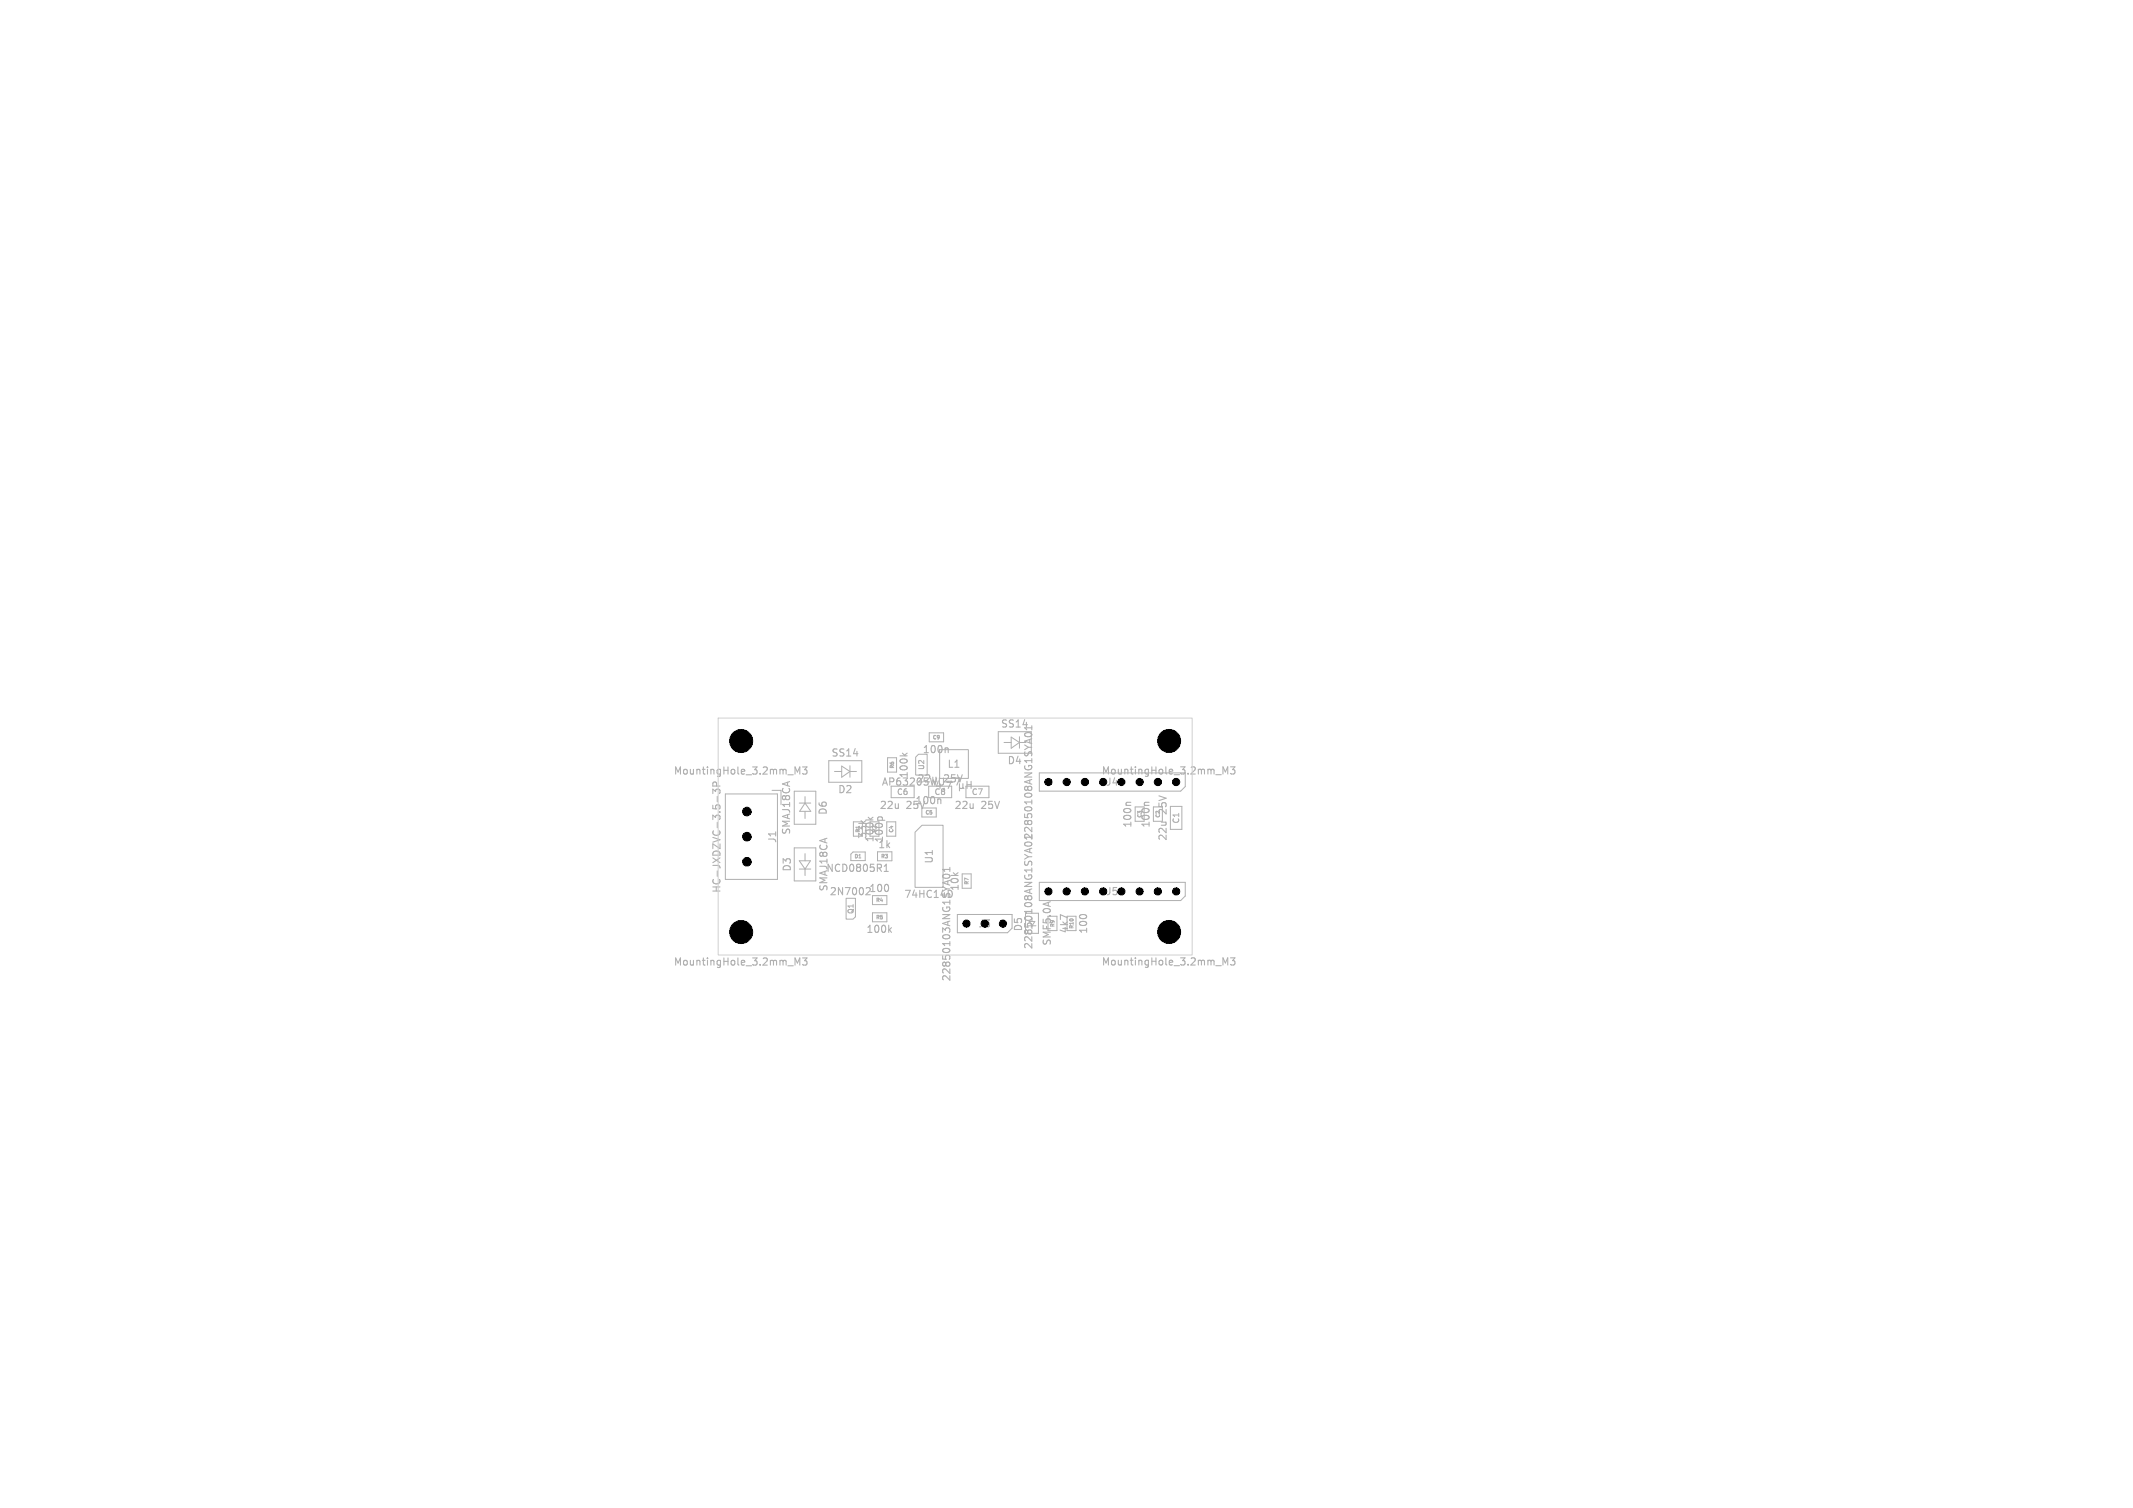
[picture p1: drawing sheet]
<svg xmlns="http://www.w3.org/2000/svg" width="297mm" height="210mm" viewBox="0 0 297 210" stroke-linecap="round" stroke-linejoin="round" font-family="sans-serif">
<defs><g id="words">
<g font-size="1.4" fill="#afafaf">
<text x="139.3" y="101.5">SS14</text>
<text x="115.7" y="105.6">SS14</text>
<text x="128.4" y="105.1">100n</text>
<text x="131.8" y="107.1">L1</text>
<text x="140.2" y="106.6">D4</text>
<text x="93.7" y="108.1">MountingHole_3.2mm_M3</text>
<text x="115.3" y="113.6" transform="rotate(-90 115.3 113.6)">D6</text>
<text x="116.6" y="110.7">D2</text>
<text x="122.4" y="112.9">22u</text>
<text x="122.7" y="109.6">AP63205WU-7</text>
<text x="126.2" y="112.9">25V</text>
<text x="126.6" y="108.5" transform="rotate(-90 126.6 108.5)">100k</text>
<text x="127.4" y="112.2">100n</text>
<text x="127.6" y="109.2">22u</text>
<text x="130.1" y="110.1">4,7</text>
<text x="131.4" y="109.2">25V</text>
<text x="132.8" y="112.9">22u</text>
<text x="136.6" y="112.9">25V</text>
<text x="153.3" y="108.1">MountingHole_3.2mm_M3</text>
<text x="153.9" y="109.6">J4</text>
<text x="162.6" y="113.4" transform="rotate(-90 162.6 113.4)">25V</text>
<text x="108.3" y="117.5" transform="rotate(-90 108.3 117.5)">J1</text>
<text x="110.2" y="116.4" transform="rotate(-90 110.2 116.4)">SMAJ18CA</text>
<text x="120.8" y="116.9" transform="rotate(-90 120.8 116.9)">33k</text>
<text x="121.8" y="117.4" transform="rotate(-90 121.8 117.4)">100k</text>
<text x="122.2" y="118.3">1k</text>
<text x="123.1" y="117.5" transform="rotate(-90 123.1 117.5)">100p</text>
<text x="143.9" y="117.1" transform="rotate(-90 143.9 117.1)">22850108ANG1SYA01</text>
<text x="157.7" y="115.4" transform="rotate(-90 157.7 115.4)">100n</text>
<text x="160.3" y="115.4" transform="rotate(-90 160.3 115.4)">100n</text>
<text x="162.6" y="117.2" transform="rotate(-90 162.6 117.2)">22u</text>
<text x="100.5" y="124.5" transform="rotate(-90 100.5 124.5)">HC-JXDZVC-3.5-3P</text>
<text x="110.3" y="121.5" transform="rotate(-90 110.3 121.5)">D3</text>
<text x="114.9" y="121.6">NCD0805R1</text>
<text x="115.4" y="124.2" transform="rotate(-90 115.4 124.2)">SMAJ18CA</text>
<text x="115.4" y="124.9">2N7002</text>
<text x="120.9" y="124.4">100</text>
<text x="125.8" y="125.3">74HC14D</text>
<text x="130.1" y="120.4" transform="rotate(-90 130.1 120.4)">U1</text>
<text x="133.7" y="124.2" transform="rotate(-90 133.7 124.2)">10k</text>
<text x="153.9" y="124.9">J5</text>
<text x="120.5" y="130.1">100k</text>
<text x="142.5" y="129.8" transform="rotate(-90 142.5 129.8)">D5</text>
<text x="146.5" y="131.8" transform="rotate(-90 146.5 131.8)">SMF5.0A</text>
<text x="148.9" y="130.1" transform="rotate(-90 148.9 130.1)">4k7</text>
<text x="151.6" y="130.2" transform="rotate(-90 151.6 130.2)">100</text>
<text x="93.7" y="134.7">MountingHole_3.2mm_M3</text>
<text x="132.5" y="136.8" transform="rotate(-90 132.5 136.8)">22850103ANG1SYA01</text>
<text x="143.9" y="132.3" transform="rotate(-90 143.9 132.3)">22850108ANG1SYA01</text>
<text x="153.3" y="134.7">MountingHole_3.2mm_M3</text>
</g>
<text font-size="1.4" x="136.1" y="129.4">J3</text>
<g font-size="1.1" fill="#afafaf">
<text x="124.8" y="110.9">C6</text>
<text x="130" y="110.9">C8</text>
<text x="135.2" y="110.9">C7</text>
<text x="164.3" y="114.8" transform="rotate(-90 164.3 114.8)">C1</text>
</g>
<g font-size="1" fill="#afafaf">
<text x="128.8" y="107.3" transform="rotate(-90 128.8 107.3)">U2</text>
<text x="119" y="127.4" transform="rotate(-90 119 127.4)">Q1</text>
</g>
<g font-size=".7" fill="#afafaf">
<text x="124.6" y="107.1" transform="rotate(-90 124.6 107.1)">R6</text>
<text x="129.8" y="103.1">C9</text>
<text x="128.8" y="113.5">C5</text>
<text x="159.1" y="113.9" transform="rotate(-90 159.1 113.9)">C3</text>
<text x="161.6" y="113.9" transform="rotate(-90 161.6 113.9)">C2</text>
<text x="118.9" y="119.6">D1</text>
<text x="119.8" y="116" transform="rotate(-90 119.8 116)">R1</text>
<text x="122.1" y="116" transform="rotate(-90 122.1 116)">R2</text>
<text x="122.6" y="119.6">R3</text>
<text x="124.5" y="116" transform="rotate(-90 124.5 116)">C4</text>
<text x="121.9" y="125.7">R4</text>
<text x="135" y="123.3" transform="rotate(-90 135 123.3)">R7</text>
<text x="121.9" y="128.1">R5</text>
<text x="146.9" y="129.2" transform="rotate(-90 146.9 129.2)">R9</text>
<text x="149.6" y="129.4" transform="rotate(-90 149.6 129.4)">R10</text>
</g>
</g></defs>
<g fill="none" stroke="#afafaf" stroke-width=".15">
<path d="M99.3 110.5v-.6l.3 .3 .1-.3h.5l.1 .2-.1 .4M99.8 109.5l-.1-.5-.1-.1h-.2l-.1 .6h1M99.9 110.9v.8M102.4 102.7v1M102.4 103.1h.6M103 102.7v1M103.4 103.7h.6M103.4 102.9l.3-.2v1M110.7 107.8v-1l.3 .7 .4-.7v1M111.7 106.8h.7l-.4 .4 .3 .1v.4l-.1 .1-.5-.1M120.9 113.8l.4 .4M121.6 113.8l-.4 .3"/>
<path d="M122.2 114l.2-.2h.3l.2 .2M125.7 104.9l.3 .4M126.3 104.9l-.4 .3M130.9 111.3l.1 .1v.5M131.7 104.2l.3 .1v.5M133.6 109.1v1M133.6 109.7l.1 .1h.2l.2-.1 .1 .1M134.6 108.8v1M134.6 109.3h.6M135.2 108.8v1M142.7 117.5l.2 .3M142.7 101.4h1"/>
<path d="M142.9 102.5l-.2-.1a.53 .53 0 0 1 .5-.4 .53 .53 0 0 1 .5 .4l-.2 .1M143.7 101.1v.5M143.7 117.5l-.2 .3M157.5 111.7h-.6l-.1 .3M160 111.7h-.5l-.2 .3M162 102.6v1M162 103.1h.6M162.6 102.6v1M163 102.7l.4-.1 .2 .3-.6 .7h.6M170.3 107.8v-1l.3 .7 .4-.7v1M171.3 106.8h.7l-.4 .4 .3 .1v.4l-.1 .1-.5-.1M102.4 129.3v1"/>
<path d="M102.4 129.7h.6M103 129.3v1M103.4 129.3h.6l-.3 .3 .3 .1v.5l-.2 .1-.4-.1M110.7 134.4v-1l.3 .7 .4-.7v1M111.7 133.4h.7l-.4 .4 .3 .1v.4l-.1 .1-.5-.1M121.1 124l-.5 .6h.6M123.1 121.4h.6M123.1 120.6l.3-.2v1M123.7 123.3v.7M123.8 129.5l.3 .4M124.1 129.2l-.4 .4M132.2 121.9a.59 .59 0 0 0-.9 .2l.1 .2"/>
<path d="M132.2 122.2l-.1 .1M132.3 120.8v.6M132.3 121.1h-1l.2 .3M148.7 127.8l-1-.4v.7M150.5 127.4h.6M162 129.2v1M162 129.7h.6M162.6 129.2v1M163.3 129.2l-.3 .7h.6M163.5 129.6v.6M170.3 134.4v-1l.3 .7 .4-.7v1M171.3 133.4h.7l-.4 .4 .3 .1v.4l-.1 .1-.5-.1"/>
</g>
<g fill="none" stroke="#afafaf" stroke-width=".14">
<path d="M101 110.6h7.2v11.9h-7.2zM107.5 110.1h1.2M110.6 110.2h3v4.6h-3zM110.6 118.1h3v4.6h-3zM111.3 111.8h1.6M111.3 119.9h1.5l-.7 1.1zM112.1 111.8l.8 1.2h-1.6zM112.1 110.9v.9M112.1 113v1M112.1 118.9v1M115.4 105.9h4.6v3h-4.6zM116.2 107.4h1"/>
<path d="M117.2 106.7l1.1 .7-1.1 .8zM118.3 107.4h1M118.3 106.6v1.6M118.8 118.7h1.7v1.2h-2v-.9zM120.1 114.5h-1.3v2h1.3M121.1 114.5h1.3M121.1 116.5h1.3M122.2 118.6h2v1.3h-2zM123.5 114.5h1.2v2h-1.2M123.6 105.5h1.2v2h-1.2zM124.1 109.5h3.2v1.6h-3.2zM127.4 115.9l1-1h2.9v8.7h-3.9z"/>
<path d="M127.5 105.4l.4-.4h1.2v2.9h-1.6zM128.4 112.5v1.3h2v-1.3M129.3 109.5h3.2v1.6h-3.2zM129.4 102.1h2v1.2h-2zM130.8 104.4h4v4h-4zM134.5 109.5h3.2v1.6h-3.2zM139 101.9h4.6v3h-4.6zM139.8 103.4h1M140.8 102.6l1.1 .8-1.1 .8zM141.9 103.4h1M141.9 102.6v1.6M144.7 107.6h20.3v1.9l-.6 .7h-19.7z"/>
<path d="M158.1 112.4h1.2M158.1 114.4h1.2M160.6 112.4h1.3v2h-1.3M163 112.3h1.6v3.2h-1.6zM111.3 121h1.6M112.1 121v.9M117.8 125.1h1.3v2.6l-.3 .3h-1zM121.5 124.7v1.3h2v-1.3M121.5 127.1h2v1.3h-2zM133.3 127.4h7.6v1.9l-.6 .6h-7zM134 121.7h1.2v2h-1.2M142.8 127.2h1.8v2.8h-1.8z"/>
<path d="M144.7 122.9h20.3v1.9l-.6 .6h-19.7zM145.9 127.6h1.3v2h-1.3M148.6 127.6h1.2v2h-1.2"/>
</g>
<path d="M100 100h66v33h-66z" fill="none" stroke="#d0d2cd" stroke-width=".14"/>
<g fill="#000" stroke="#000" stroke-width=".14">
<circle cx="103.2" cy="103.2" r="1.6"/>
<circle cx="104" cy="113" r=".6"/>
<circle cx="104" cy="116.5" r=".6"/>
<circle cx="146" cy="108.9" r=".5"/>
<circle cx="148.5" cy="108.9" r=".5"/>
<circle cx="151.1" cy="108.9" r=".5"/>
<circle cx="153.6" cy="108.9" r=".5"/>
<circle cx="156.1" cy="108.9" r=".5"/>
<circle cx="158.7" cy="108.9" r=".5"/>
<circle cx="161.2" cy="108.9" r=".5"/>
<circle cx="162.8" cy="103.2" r="1.6"/>
<circle cx="163.8" cy="108.9" r=".5"/>
<circle cx="103.2" cy="129.8" r="1.6"/>
<circle cx="104" cy="120" r=".6"/>
<circle cx="134.6" cy="128.6" r=".5"/>
<circle cx="139.7" cy="128.6" r=".5"/>
<circle cx="146" cy="124.1" r=".5"/>
<circle cx="148.5" cy="124.1" r=".5"/>
<circle cx="151.1" cy="124.1" r=".5"/>
<circle cx="153.6" cy="124.1" r=".5"/>
<circle cx="156.1" cy="124.1" r=".5"/>
<circle cx="158.7" cy="124.1" r=".5"/>
<circle cx="161.2" cy="124.1" r=".5"/>
<circle cx="162.8" cy="129.8" r="1.6"/>
<circle cx="163.8" cy="124.1" r=".5"/>
</g>
<use href="#words"/>
</svg>
